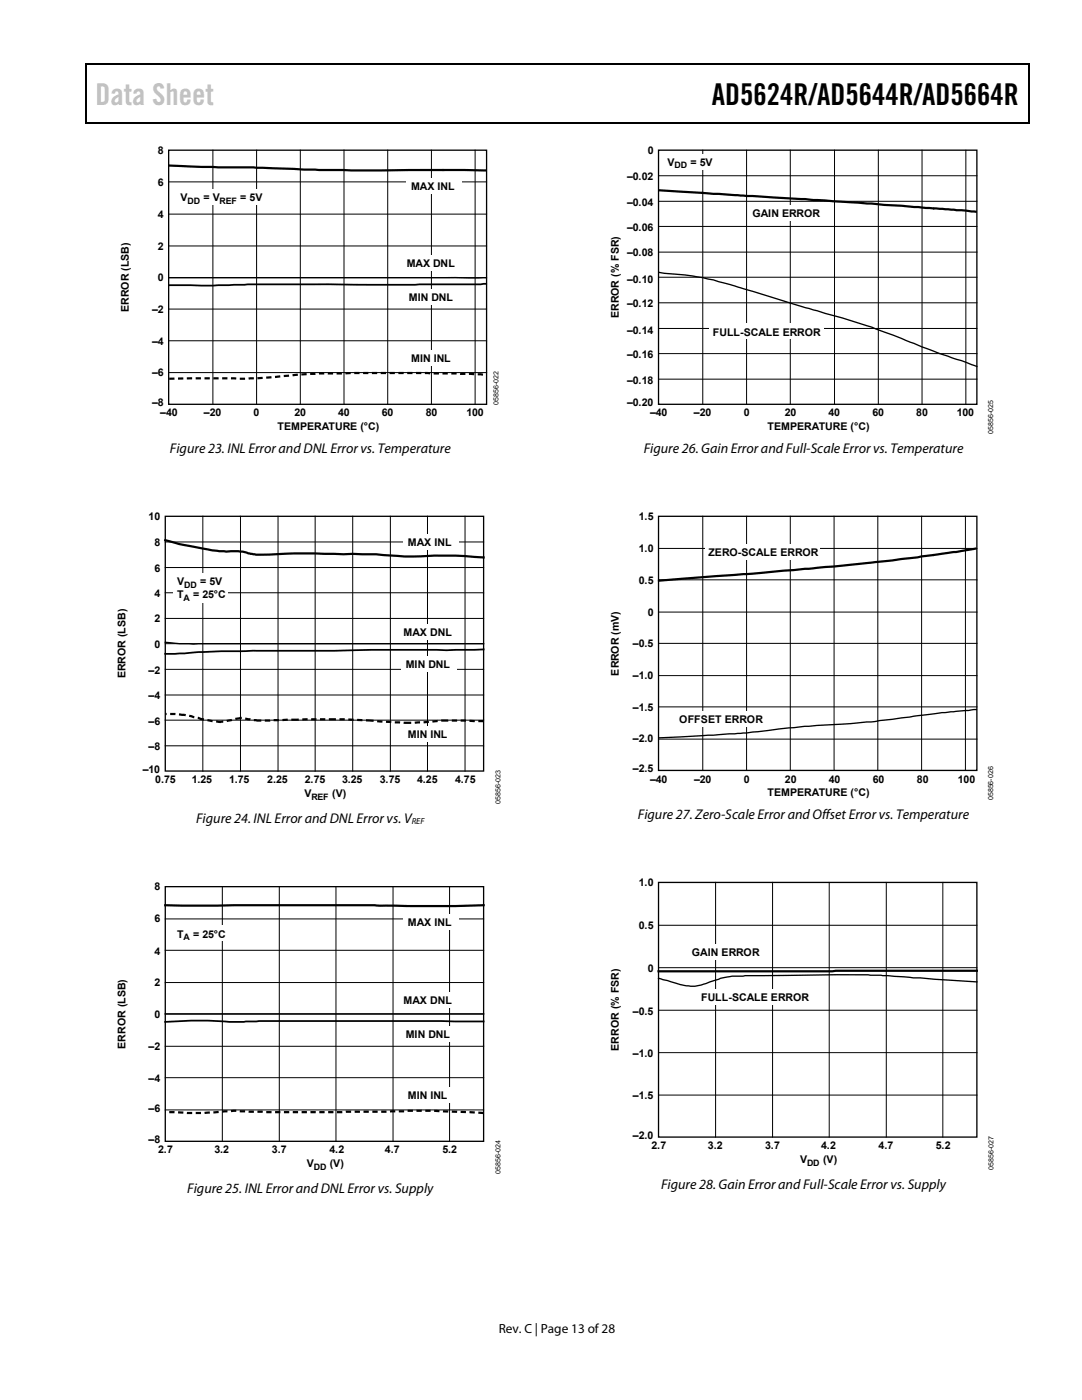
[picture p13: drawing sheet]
<svg xmlns="http://www.w3.org/2000/svg" width="216mm" height="279mm" viewBox="0 0 216 279" stroke-linecap="round" stroke-linejoin="round" font-family="sans-serif">
<defs><g id="words">
<text font-size="6" fill="#c0c0c0" x="19" y="21">Data Sheet</text>
<text font-size="6" x="142.1" y="21">AD5624R/AD5644R/AD5664R</text>
<g font-size="2.8">
<text x="33.9" y="90.3">Figure 23. INL Error and DNL Error vs. Temperature</text>
<text x="128.5" y="90.3">Figure 26. Gain Error and Full-Scale Error vs. Temperature</text>
<text x="39.1" y="164.2">Figure 24. INL Error and DNL Error vs. V</text>
<text x="127.3" y="163.4">Figure 27. Zero-Scale Error and Offset Error vs. Temperature</text>
<text x="37.3" y="238.1">Figure 25. INL Error and DNL Error vs. Supply</text>
<text x="131.9" y="237.3">Figure 28. Gain Error and Full-Scale Error vs. Supply</text>
</g>
<text font-size="2.6" x="99.5" y="266">Rev. C | Page 13 of 28</text>
<g font-size="2.1">
<text x="31.5" y="30.7">8</text>
<text x="125.1" y="35.8">–0.02</text>
<text x="129.2" y="30.7">0</text>
<text x="133.2" y="33.1">V</text>
<text x="137.8" y="33.1">= 5V</text>
<text x="31.5" y="37.1">6</text>
<text x="36" y="40.2">V</text>
<text x="40.6" y="40.2">= V</text>
<text x="47.9" y="40.2">= 5V</text>
<text x="82" y="37.9">MAX INL</text>
<text x="125.1" y="41">–0.04</text>
<text x="31.5" y="43.5">4</text>
<text x="125.1" y="46.1">–0.06</text>
<text x="150.1" y="43.3">GAIN ERROR</text>
<text x="31.5" y="49.8">2</text>
<text x="81.2" y="53.4">MAX DNL</text>
<text x="125.1" y="51.1">–0.08</text>
<text x="31.5" y="56.2">0</text>
<text x="125.1" y="56.4">–0.10</text>
<text x="25.7" y="62.2" transform="rotate(-90 25.7 62.2)">ERROR (LSB)</text>
<text x="30.3" y="62.4">–2</text>
<text x="81.6" y="60.2">MIN DNL</text>
<text x="123.5" y="63.5" transform="rotate(-90 123.5 63.5)">ERROR (% FSR)</text>
<text x="125.1" y="61.3">–0.12</text>
<text x="30.3" y="68.8">–4</text>
<text x="125.1" y="71.5">–0.16</text>
<text x="125.1" y="66.6">–0.14</text>
<text x="142.2" y="67">FULL-SCALE ERROR</text>
<text x="30.3" y="75">–6</text>
<text x="82" y="72.3">MIN INL</text>
<text x="125.1" y="76.6">–0.18</text>
<text x="30.3" y="81">–8</text>
<text x="32" y="83.1">–40</text>
<text x="40.7" y="83.1">–20</text>
<text x="50.6" y="83.1">0</text>
<text x="58.8" y="83.1">20</text>
<text x="67.5" y="83.1">40</text>
<text x="76.2" y="83.1">60</text>
<text x="84.9" y="83.1">80</text>
<text x="93.1" y="83.1">100</text>
<text x="125.1" y="81">–0.20</text>
<text x="129.7" y="83.1">–40</text>
<text x="138.5" y="83.1">–20</text>
<text x="148.4" y="83.1">0</text>
<text x="156.6" y="83.1">20</text>
<text x="165.3" y="83.1">40</text>
<text x="174.1" y="83.1">60</text>
<text x="182.8" y="83.1">80</text>
<text x="190.9" y="83.1">100</text>
<text x="55.4" y="85.9">TEMPERATURE (°C)</text>
<text x="153.2" y="85.9">TEMPERATURE (°C)</text>
<text x="29.6" y="103.7">10</text>
<text x="127.5" y="103.7">1.5</text>
<text x="30.8" y="109">8</text>
<text x="81.4" y="109">MAX INL</text>
<text x="127.5" y="110.1">1.0</text>
<text x="141.4" y="111">ZERO-SCALE ERROR</text>
<text x="30.8" y="119.1">4</text>
<text x="30.8" y="114.1">6</text>
<text x="35.3" y="119.4">T</text>
<text x="35.3" y="116.8">V</text>
<text x="38.5" y="119.4">= 25°C</text>
<text x="39.9" y="116.8">= 5V</text>
<text x="127.5" y="116.6">0.5</text>
<text x="30.8" y="124.2">2</text>
<text x="129.2" y="122.9">0</text>
<text x="30.8" y="129.4">0</text>
<text x="80.5" y="127">MAX DNL</text>
<text x="126.3" y="129.2">–0.5</text>
<text x="25" y="135.4" transform="rotate(-90 25 135.4)">ERROR (LSB)</text>
<text x="29.6" y="134.5">–2</text>
<text x="81" y="133.3">MIN DNL</text>
<text x="123.5" y="134.8" transform="rotate(-90 123.5 134.8)">ERROR (mV)</text>
<text x="126.3" y="135.5">–1.0</text>
<text x="29.6" y="139.5">–4</text>
<text x="126.3" y="141.9">–1.5</text>
<text x="29.6" y="149.6">–8</text>
<text x="29.6" y="144.6">–6</text>
<text x="81.4" y="147.3">MIN INL</text>
<text x="126.3" y="148">–2.0</text>
<text x="135.6" y="144.3">OFFSET ERROR</text>
<text x="28.5" y="154.2">–10</text>
<text x="126.3" y="154.1">–2.5</text>
<text x="31" y="156.3">0.75</text>
<text x="38.3" y="156.3">1.25</text>
<text x="45.7" y="156.3">1.75</text>
<text x="53.3" y="156.3">2.25</text>
<text x="60.7" y="159.1">V</text>
<text x="60.8" y="156.3">2.75</text>
<text x="66.3" y="159.1">(V)</text>
<text x="68.3" y="156.3">3.25</text>
<text x="75.8" y="156.3">3.75</text>
<text x="83.2" y="156.3">4.25</text>
<text x="90.8" y="156.3">4.75</text>
<text x="129.7" y="156.2">–40</text>
<text x="138.5" y="156.2">–20</text>
<text x="148.4" y="156.2">0</text>
<text x="153.2" y="158.9">TEMPERATURE (°C)</text>
<text x="156.6" y="156.2">20</text>
<text x="165.4" y="156.2">40</text>
<text x="174.2" y="156.2">60</text>
<text x="182.9" y="156.2">80</text>
<text x="191.1" y="156.2">100</text>
<text x="30.8" y="177.7">8</text>
<text x="127.5" y="176.8">1.0</text>
<text x="30.8" y="184">6</text>
<text x="81.4" y="184.9">MAX INL</text>
<text x="127.5" y="185.5">0.5</text>
<text x="30.8" y="190.5">4</text>
<text x="35.3" y="187.2">T</text>
<text x="38.5" y="187.2">= 25°C</text>
<text x="138.1" y="190.9">GAIN ERROR</text>
<text x="30.8" y="196.8">2</text>
<text x="129.2" y="193.9">0</text>
<text x="30.8" y="203.2">0</text>
<text x="80.5" y="200.4">MAX DNL</text>
<text x="126.3" y="202.5">–0.5</text>
<text x="139.9" y="199.9">FULL-SCALE ERROR</text>
<text x="25" y="209.3" transform="rotate(-90 25 209.3)">ERROR (LSB)</text>
<text x="29.6" y="209.5">–2</text>
<text x="81" y="207.2">MIN DNL</text>
<text x="123.5" y="209.7" transform="rotate(-90 123.5 209.7)">ERROR (% FSR)</text>
<text x="29.6" y="215.9">–4</text>
<text x="126.3" y="210.9">–1.0</text>
<text x="81.4" y="219.4">MIN INL</text>
<text x="126.3" y="219.4">–1.5</text>
<text x="29.6" y="222">–6</text>
<text x="126.3" y="227.3">–2.0</text>
<text x="29.6" y="228.1">–8</text>
<text x="31.6" y="230.2">2.7</text>
<text x="42.8" y="230.2">3.2</text>
<text x="54.3" y="230.2">3.7</text>
<text x="61.2" y="233">V</text>
<text x="65.8" y="230.2">4.2</text>
<text x="65.8" y="233">(V)</text>
<text x="76.8" y="230.2">4.7</text>
<text x="88.3" y="230.2">5.2</text>
<text x="130" y="229.3">2.7</text>
<text x="141.2" y="229.3">3.2</text>
<text x="152.7" y="229.3">3.7</text>
<text x="159.6" y="232.1">V</text>
<text x="163.9" y="229.3">4.2</text>
<text x="164.2" y="232.1">(V)</text>
<text x="175.3" y="229.3">4.7</text>
<text x="186.7" y="229.3">5.2</text>
</g>
<g font-size="1.8">
<text x="134.6" y="33.6">DD</text>
<text x="37.4" y="40.7">DD</text>
<text x="43.8" y="40.7">REF</text>
<text x="36.6" y="119.9">A</text>
<text x="36.8" y="117.4">DD</text>
<text x="62.1" y="159.6">REF</text>
<text x="82.1" y="164.4">REF</text>
<text x="36.6" y="187.7">A</text>
<text x="62.6" y="233.5">DD</text>
<text x="161.1" y="232.6">DD</text>
</g>
<g font-size="1.4">
<text x="99.4" y="80.8" transform="rotate(-90 99.4 80.8)">05856-022</text>
<text x="198.2" y="86.7" transform="rotate(-90 198.2 86.7)">05856-025</text>
<text x="99.9" y="160.4" transform="rotate(-90 99.9 160.4)">05856-023</text>
<text x="198.2" y="159.7" transform="rotate(-90 198.2 159.7)">05856-026</text>
<text x="198.3" y="233.4" transform="rotate(-90 198.3 233.4)">05856-027</text>
<text x="99.8" y="234.3" transform="rotate(-90 99.8 234.3)">05856-024</text>
</g>
</g></defs>
<path d="M17 12.7h.3v1h-.3zM205.2 12.7h.3v1h-.3zM205.2 12.7h.3v.3h-.3zM82.4 24.4h.3v.3h-.3zM205.2 24.4h.3v.3h-.3z" fill="#000"/>
<path d="M17 12.8h188.2M17.1 13.7v11M205.3 13.7v11M205.2 24.5h-188.2" fill="none" stroke="#000" stroke-width=".25"/>
<g fill="none" stroke="#000" stroke-width=".2">
<path d="M33.7 36.3h63.4M42.5 30v50.7M51.2 30v50.7M59.9 30v50.7M68.6 30v50.7M77.4 30v50.7M86.1 30v50.7M94.8 30v50.7M33.7 55.4h63.4M33.7 49.1h63.4M33.7 42.7h63.4M33.7 74.4h63.4"/>
<path d="M33.7 68h63.4M33.7 61.7h63.4"/>
</g>
<path d="M33.7 30h63.4v50.7h-63.4zM33.8 55.4h63.2" fill="none" stroke="#000" stroke-width=".26"/>
<path d="M97 56.6l-14.2 .2-33.4-.1-6.9 .3-8.7-.1" fill="none" stroke="#000" stroke-width=".35"/>
<path d="M33.8 33l9.7 .4h7.1l13 .5 33.4 .1" fill="none" stroke="#000" stroke-width=".44"/>
<path d="M33.8 75.6l8.7-.1a120.8 120.8 0 0 0 18.1-.8l9.5-.3h15.2l11.7 .4" fill="none" stroke="#000" stroke-width=".44" stroke-dasharray="1.1 .7" stroke-linecap="butt"/>
<g fill="#fff">
<path d="M35.2 37.7h17.8v3.1h-17.8z"/>
<path d="M80.7 57.8h11.1v3.1h-11.1z"/>
<path d="M80.3 51h11.1v3.1h-11.1z"/>
<path d="M81.2 35.5h11v3.1h-11z"/>
<path d="M81.2 70h11v3h-11z"/>
</g>
<g fill="none" stroke="#000" stroke-width=".2">
<path d="M33 118.3h63.5M33 113.3h63.5M33 108.2h63.5M40.5 103v50.9M48 103v50.9M55.5 103v50.9M62.9 103v50.9M70.4 103v50.9M77.9 103v50.9M85.3 103v50.9M92.8 103v50.9M33 138.7h63.5"/>
<path d="M33 133.6h63.5M33 128.5h63.5M33 123.4h63.5M33 148.8h63.5M33 143.7h63.5"/>
</g>
<path d="M33 103h63.5v50.9h-63.5zM33 128.2l5.6 .3h57.9" fill="none" stroke="#000" stroke-width=".26"/>
<path d="M96.5 129.6l-7.4 .2-15-.1-7.4 .2-18.7 .1a117.6 117.6 0 0 0-12.2 .4l-2.8 .1" fill="none" stroke="#000" stroke-width=".35"/>
<path d="M33 107.8l2.8 .8 2.8 .5a29.9 29.9 0 0 0 8.9 .9l.9 .1 1.6 .4a28.8 28.8 0 0 0 7 0l5.9-.1 5.6 .2a121.9 121.9 0 0 1 12.2 .5l10.3-.2 5.5 .4" fill="none" stroke="#000" stroke-width=".44"/>
<path d="M36.8 142.7l-3.8-.2M40.5 143.6l-3.7-.9M44.2 144.1l-1.3-.1-2.4-.4M48 143.3l-3.8 .8M51.7 143.8l-3.7-.5M59.2 143.6l-7.5 .2M66.7 143.6h-7.5M74.1 143.8l-7.4-.2M81.6 144.3l-7.5-.5M89.1 143.8l-7.5 .5M96.5 143.9l-7.4-.1" fill="none" stroke="#000" stroke-width=".44" stroke-dasharray="1.1 .7" stroke-linecap="butt"/>
<g fill="#fff">
<path d="M34.6 114.4h10.8v5.8h-10.8z"/>
<path d="M80.1 130.9h11.1v3.1h-11.1z"/>
<path d="M79.7 124.6h11.1v3.1h-11.1z"/>
<path d="M80.5 106.6h11.2v3h-11.2z"/>
<path d="M80.5 145h11.2v3.1h-11.2z"/>
</g>
<path d="M44.4 177v50.8M55.7 177v50.8M67 177v50.8M78.4 177v50.8M89.7 177v50.8M33 196.1h63.5M33 189.7h63.5M33 183.4h63.5M33 215.1h63.5M33 208.8h63.5M33 202.4h63.5M33 221.5h63.5" fill="none" stroke="#000" stroke-width=".2"/>
<path d="M33 177h63.5v50.8h-63.5zM33 202.4h63.5" fill="none" stroke="#000" stroke-width=".26"/>
<path d="M96.5 203.9l-43.1-.1a84 84 0 0 1-11.9-.1h-3.4l-5.1 .2" fill="none" stroke="#000" stroke-width=".35"/>
<path d="M33 180.7h41.8l8.3 .1 13.4-.1" fill="none" stroke="#000" stroke-width=".44"/>
<path d="M96.5 222.1a155.1 155.1 0 0 0-13.9-.4l-14.3 .3h-15.5l-4.1-.2a23 23 0 0 0-6.3 .2l-5.1 .1-4.3-.1" fill="none" stroke="#000" stroke-width=".44" stroke-dasharray="1.1 .7" stroke-linecap="butt"/>
<g fill="#fff">
<path d="M34.6 184.7h10.8v3.1h-10.8z"/>
<path d="M80.1 204.8h11.1v3.1h-11.1z"/>
<path d="M79.7 198h11.1v3.1h-11.1z"/>
<path d="M80.5 182.5h11.2v3.1h-11.2z"/>
<path d="M80.5 217h11.2v3.1h-11.2z"/>
</g>
<path d="M131.4 30h63.5v50.7h-63.5zM131.5 54.4l1 .1a55.3 55.3 0 0 1 15.3 2.9l12.9 4 7.3 2a94.8 94.8 0 0 1 10.2 3.5l9.3 3.7 7.4 2.5" fill="none" stroke="#000" stroke-width=".26"/>
<g fill="none" stroke="#000" stroke-width=".2">
<path d="M131.4 35.1h63.5M140.2 30v50.7M149 30v50.7M157.7 30v50.7M166.5 30v50.7M175.3 30v50.7M184 30v50.7M192.7 30v50.7M131.4 55.3h63.5M131.4 50.3h63.5M131.4 45.2h63.5M131.4 40.2h63.5"/>
<path d="M131.4 75.7h63.5M131.4 70.6h63.5M131.4 65.6h63.5M131.4 60.4h63.5"/>
</g>
<path d="M131.5 38l42.4 2.6 21 1.7" fill="none" stroke="#000" stroke-width=".44"/>
<g fill="#fff">
<path d="M132.5 30.8h10.2v3.1h-10.2z"/>
<path d="M141.5 64.6h22.9v3.1h-22.9z"/>
<path d="M149.3 40.9h15.2v3.1h-15.2z"/>
</g>
<g fill="none" stroke="#000" stroke-width=".2">
<path d="M131.4 115.7h63.5M131.4 109.5h63.5M140.2 103v50.8M149 103v50.8M157.7 103v50.8M166.4 103v50.8M175.2 103v50.8M183.9 103v50.8M192.6 103v50.8M131.4 134.8h63.5M131.4 128.4h63.5M131.4 122.2h63.5"/>
<path d="M131.4 147.5h63.5M131.4 141.1h63.5"/>
</g>
<path d="M131.4 103h63.5v50.8h-63.5zM194.8 141.6l-8.7 .9a249.1 249.1 0 0 1-21.4 2.2 187.9 187.9 0 0 0-15.7 1.6l-17.5 1" fill="none" stroke="#000" stroke-width=".26"/>
<path d="M194.8 109.5l-4 .7-6.1 .8a666.6 666.6 0 0 1-34.5 3.5l-18.7 1.4" fill="none" stroke="#000" stroke-width=".44"/>
<g fill="#fff">
<path d="M140.6 108.6h22.9v3.1h-22.9z"/>
<path d="M134.7 142h18.2v3h-18.2z"/>
</g>
<path d="M142.8 176.1v50.8M154.2 176.1v50.8M165.5 176.1v50.8M176.8 176.1v50.8M188.1 176.1v50.8M131.4 193.1h63.5M131.4 184.7h63.5M131.4 218.5h63.5M131.4 210.1h63.5M131.4 201.6h63.5" fill="none" stroke="#000" stroke-width=".2"/>
<path d="M194.9 193.7l-63.5 .1" fill="none" stroke="#000" stroke-width=".44"/>
<path d="M131.4 176.1h63.5v50.8h-63.5zM131.4 195.2l1.8 .5a11.6 11.6 0 0 0 6.3 1l1.3-.4a15.4 15.4 0 0 1 7.5-1.5l8.2-.1a214.9 214.9 0 0 1 24.3 .3l14.1 1" fill="none" stroke="#000" stroke-width=".26"/>
<g fill="#fff">
<path d="M139.1 197.5h22.9v3h-22.9z"/>
<path d="M137.2 188.4h15.2v3.1h-15.2z"/>
</g>
<use href="#words"/>
</svg>
